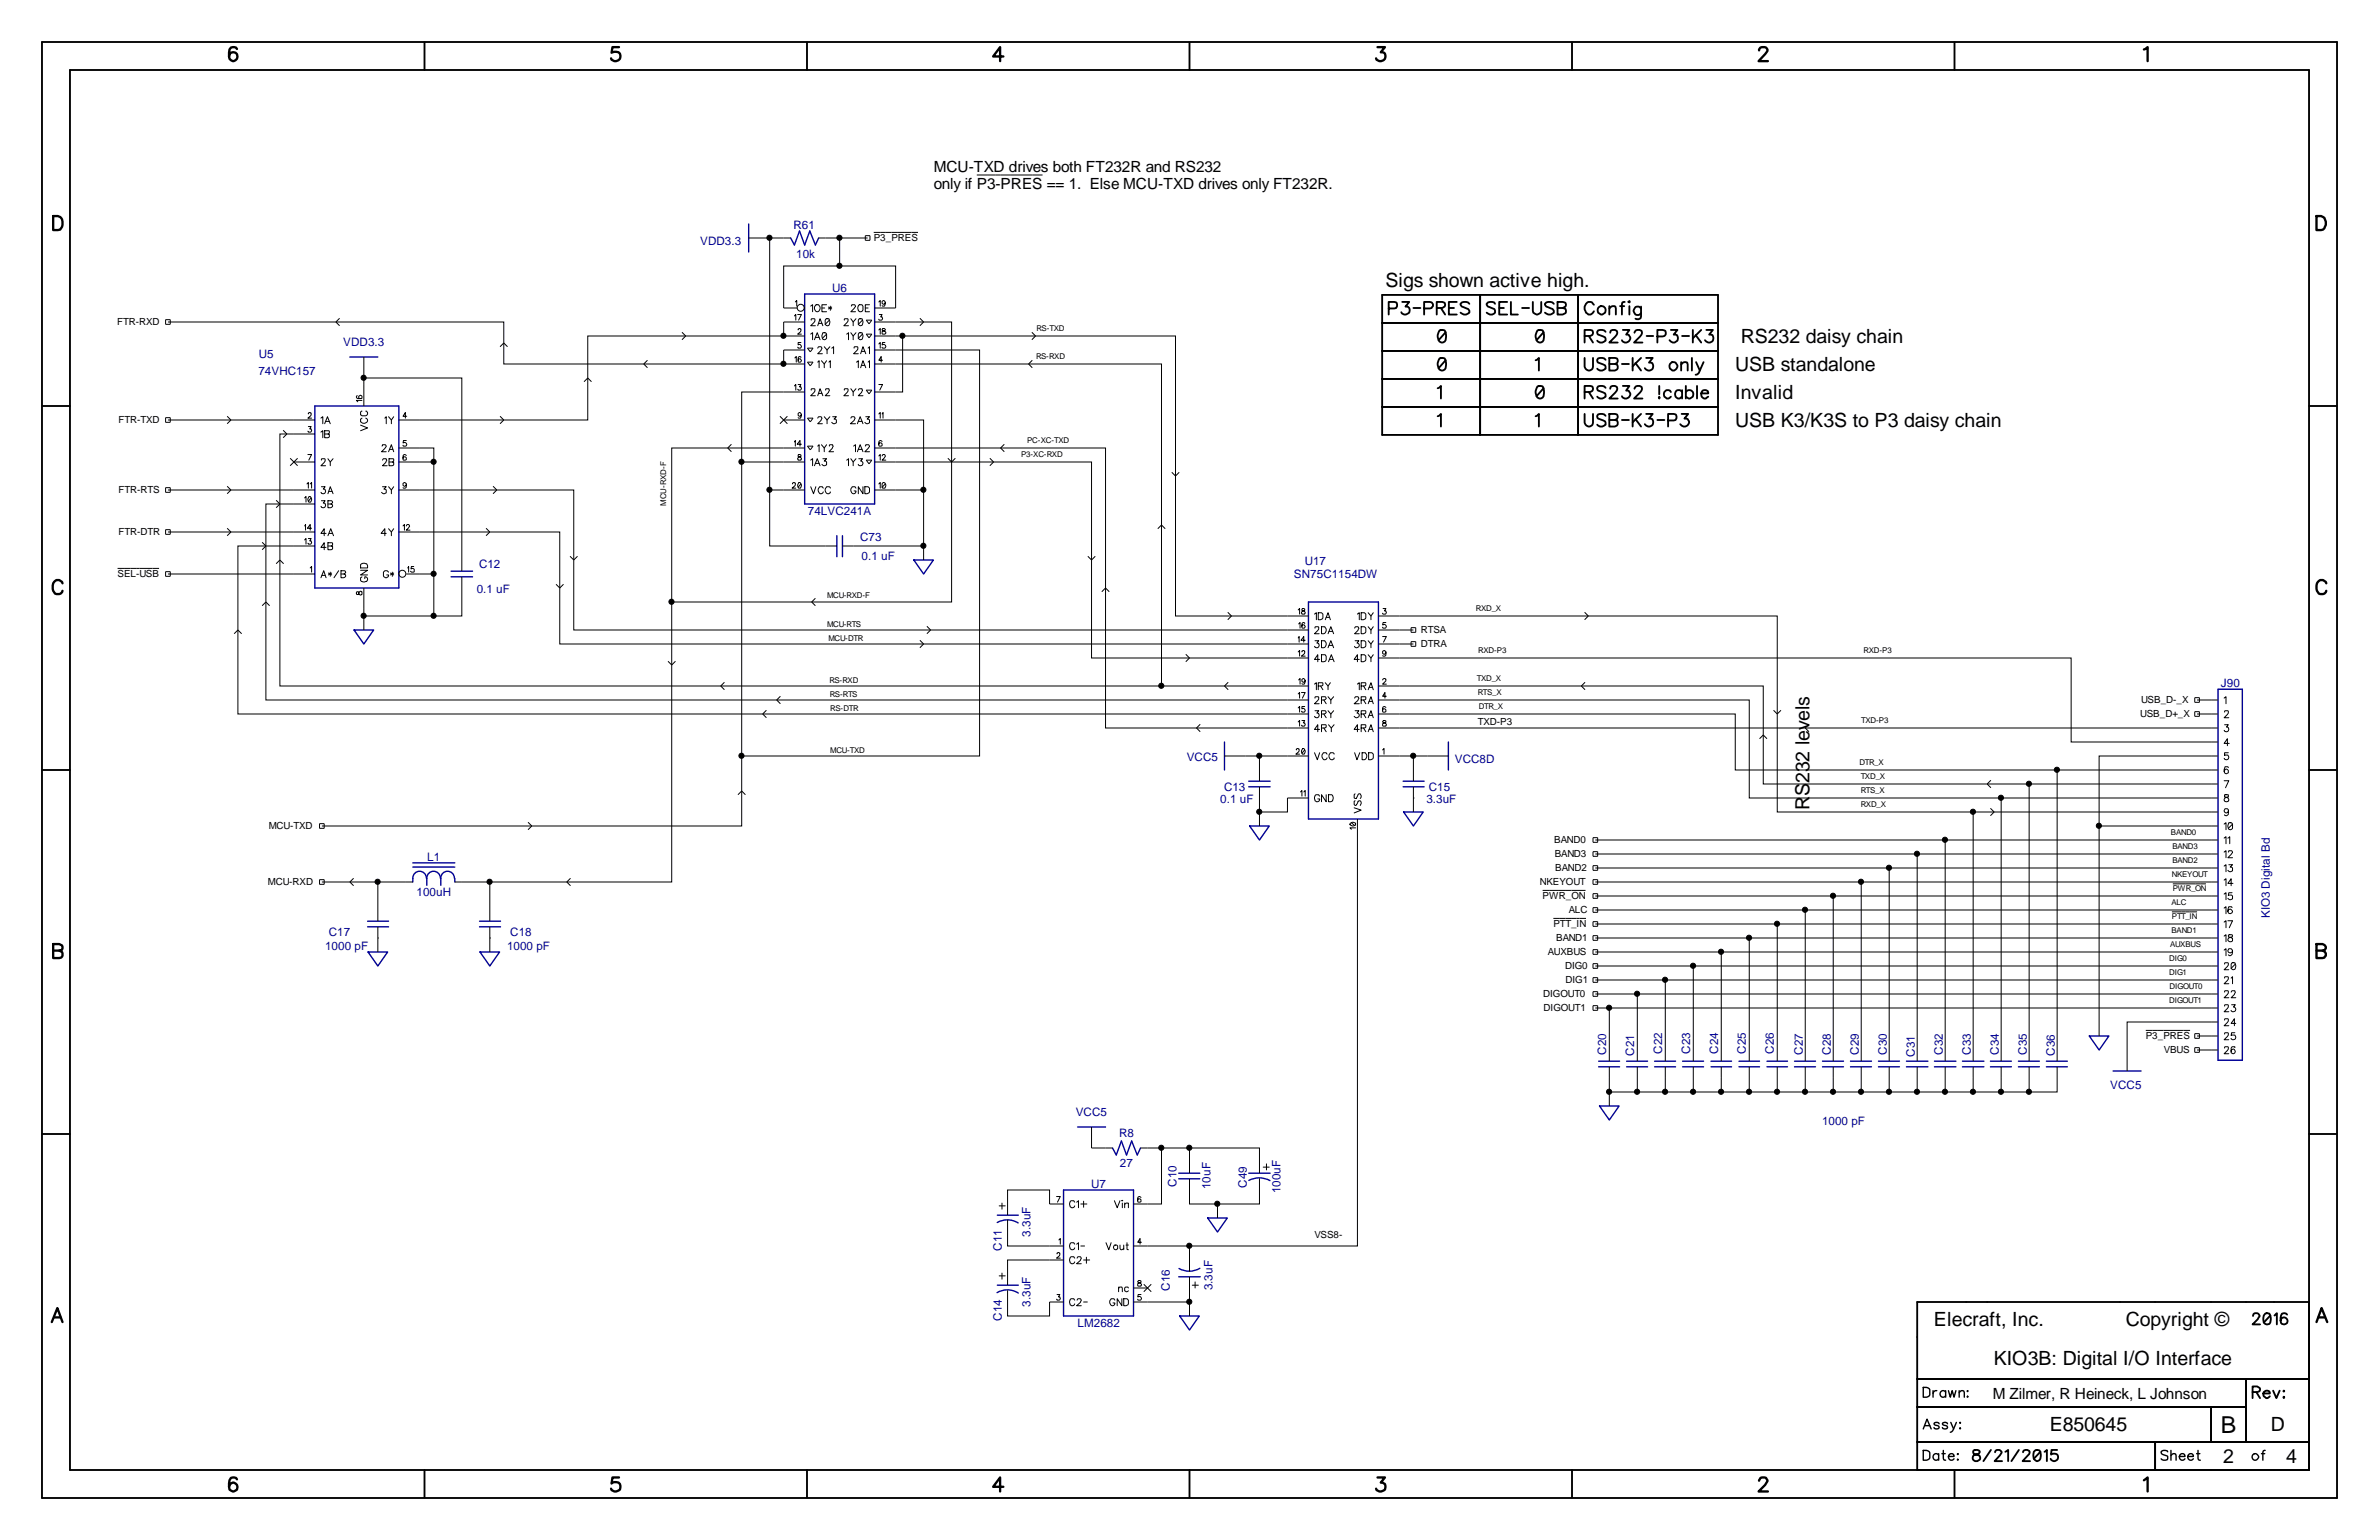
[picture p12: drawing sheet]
<svg xmlns="http://www.w3.org/2000/svg" width="432mm" height="279mm" viewBox="0 0 432 279" stroke-linecap="round" stroke-linejoin="round" font-family="sans-serif">
<defs><g id="words">
<text font-size="4.2" x="403.1" y="259.9">B</text>
<g font-size="3.6">
<text x="251.5" y="52.2">Sigs shown active high.</text>
<text x="316" y="62.3">RS232 daisy chain</text>
<text x="315" y="67.4">USB standalone</text>
<text x="315" y="72.5">Invalid</text>
<text x="315" y="77.6">USB K3/K3S to P3 daisy chain</text>
<text x="328.4" y="147" transform="rotate(-90 328.4 147)">RS232 levels</text>
<text x="351" y="240.6">Elecraft, Inc.</text>
<text x="385.8" y="240.6">Copyright ©</text>
<text x="361.9" y="247.6">KIO3B: Digital I/O Interface</text>
<text x="372" y="259.7">E850645</text>
<text x="412.2" y="259.7">D</text>
<text x="403.5" y="265.3">2</text>
<text x="415" y="265.3">4</text>
</g>
<g font-size="2.8">
<text x="169.5" y="31.2">MCU-TXD drives both FT232R and RS232</text>
<text x="169.5" y="34.4">only if P3-PRES == 1. Else MCU-TXD drives only FT232R.</text>
<text x="361.7" y="253.7">M Zilmer, R Heineck, L Johnson</text>
</g>
<g font-size="2.1" fill="#000096">
<text x="144" y="41.5">R61</text>
<text x="127.1" y="44.4">VDD3.3</text>
<text x="144.5" y="46.7">10k</text>
<text x="151" y="52.9">U6</text>
<text x="47" y="64.9">U5</text>
<text x="62.3" y="62.8">VDD3.3</text>
<text x="46.9" y="68">74VHC157</text>
<text x="146.6" y="93.4">74LVC241A</text>
<text x="156.1" y="98.2">C73</text>
<text x="156.4" y="101.7">0.1 uF</text>
<text x="86.5" y="107.5">0.1 uF</text>
<text x="87" y="103">C12</text>
<text x="234.9" y="104.8">SN75C1154DW</text>
<text x="236.8" y="102.4">U17</text>
<text x="403.1" y="124.7">J90</text>
<text x="215.4" y="138">VCC5</text>
<text x="222.2" y="143.4">C13</text>
<text x="259.3" y="143.4">C15</text>
<text x="264.1" y="138.3">VCC8D</text>
<text x="221.5" y="145.7">0.1 uF</text>
<text x="258.9" y="145.7">3.3uF</text>
<text x="77.6" y="156.1">L1</text>
<text x="75.6" y="162.6">100uH</text>
<text x="412" y="166.6" transform="rotate(-90 412 166.6)">KIO3 Digital Bd</text>
<text x="59" y="172.3">1000 pF</text>
<text x="59.7" y="169.8">C17</text>
<text x="92" y="172.3">1000 pF</text>
<text x="92.6" y="169.8">C18</text>
<text x="291.5" y="191.3" transform="rotate(-90 291.5 191.3)">C20</text>
<text x="296.6" y="191.5" transform="rotate(-90 296.6 191.5)">C21</text>
<text x="301.7" y="191.2" transform="rotate(-90 301.7 191.2)">C22</text>
<text x="306.7" y="191.2" transform="rotate(-90 306.7 191.2)">C23</text>
<text x="311.8" y="191.2" transform="rotate(-90 311.8 191.2)">C24</text>
<text x="316.9" y="191.2" transform="rotate(-90 316.9 191.2)">C25</text>
<text x="322" y="191.2" transform="rotate(-90 322 191.2)">C26</text>
<text x="327.2" y="191.3" transform="rotate(-90 327.2 191.3)">C27</text>
<text x="332.3" y="191.3" transform="rotate(-90 332.3 191.3)">C28</text>
<text x="337.4" y="191.3" transform="rotate(-90 337.4 191.3)">C29</text>
<text x="342.5" y="191.3" transform="rotate(-90 342.5 191.3)">C30</text>
<text x="347.6" y="191.7" transform="rotate(-90 347.6 191.7)">C31</text>
<text x="352.6" y="191.3" transform="rotate(-90 352.6 191.3)">C32</text>
<text x="357.7" y="191.3" transform="rotate(-90 357.7 191.3)">C33</text>
<text x="362.8" y="191.3" transform="rotate(-90 362.8 191.3)">C34</text>
<text x="367.9" y="191.3" transform="rotate(-90 367.9 191.3)">C35</text>
<text x="373" y="191.5" transform="rotate(-90 373 191.5)">C36</text>
<text x="383" y="197.6">VCC5</text>
<text x="195.2" y="202.5">VCC5</text>
<text x="203.1" y="206.3">R8</text>
<text x="330.7" y="204">1000 pF</text>
<text x="198" y="215.5">U7</text>
<text x="203.3" y="211.8">27</text>
<text x="213.5" y="215.3" transform="rotate(-90 213.5 215.3)">C10</text>
<text x="219.7" y="215.7" transform="rotate(-90 219.7 215.7)">10uF</text>
<text x="226.3" y="215.5" transform="rotate(-90 226.3 215.5)">C49</text>
<text x="232.4" y="216.5" transform="rotate(-90 232.4 216.5)">100uF</text>
<text x="181.9" y="226.9" transform="rotate(-90 181.9 226.9)">C11</text>
<text x="187" y="224.4" transform="rotate(-90 187 224.4)">3.3uF</text>
<text x="181.9" y="239.6" transform="rotate(-90 181.9 239.6)">C14</text>
<text x="187" y="237.1" transform="rotate(-90 187 237.1)">3.3uF</text>
<text x="212.3" y="234.2" transform="rotate(-90 212.3 234.2)">C16</text>
<text x="220" y="234.1" transform="rotate(-90 220 234.1)">3.3uF</text>
<text x="195.6" y="240.7">LM2682</text>
</g>
<g font-size="1.8">
<text x="158.6" y="43.8">P3_PRES</text>
<text x="21.3" y="59">FTR-RXD</text>
<text x="21.5" y="76.8">FTR-TXD</text>
<text x="21.5" y="89.5">FTR-RTS</text>
<text x="21.5" y="97.1">FTR-DTR</text>
<text x="21.3" y="104.7">SEL-USB</text>
<text x="257.9" y="114.9">RTSA</text>
<text x="257.9" y="117.4">DTRA</text>
<text x="268.2" y="131.5">TXD-P3</text>
<text x="388.5" y="130.1">USB_D+_X</text>
<text x="388.6" y="127.6">USB_D-_X</text>
<text x="48.8" y="150.5">MCU-TXD</text>
<text x="282.1" y="153">BAND0</text>
<text x="282.2" y="155.5">BAND3</text>
<text x="48.6" y="160.6">MCU-RXD</text>
<text x="279.5" y="160.6">NKEYOUT</text>
<text x="282.3" y="158.1">BAND2</text>
<text x="280" y="163.2">PWR_ON</text>
<text x="284.7" y="165.7">ALC</text>
<text x="280.9" y="173.3">AUXBUS</text>
<text x="281.9" y="168.2">PTT_IN</text>
<text x="282.4" y="170.8">BAND1</text>
<text x="284.1" y="175.9">DIG0</text>
<text x="284.1" y="178.4">DIG1</text>
<text x="280.1" y="180.9">DIGOUT0</text>
<text x="280.2" y="183.5">DIGOUT1</text>
<text x="389.5" y="188.6">P3_PRES</text>
<text x="392.8" y="191.1">VBUS</text>
<text x="238.6" y="224.5">VSS8-</text>
</g>
<g font-size="1.4">
<text x="188" y="65.1">RS-RXD</text>
<text x="188.1" y="60">RS-TXD</text>
<text x="185.3" y="82.9">P3-XC-RXD</text>
<text x="186.4" y="80.3">PC-XC-TXD</text>
<text x="120.9" y="91.8" transform="rotate(-90 120.9 91.8)">MCU-RXD-F</text>
<text x="150.1" y="113.7">MCU-RTS</text>
<text x="150.1" y="108.5">MCU-RXD-F</text>
<text x="267.9" y="110.8">RXD_X</text>
<text x="150.4" y="116.2">MCU-DTR</text>
<text x="268.3" y="118.4">RXD-P3</text>
<text x="338.2" y="118.4">RXD-P3</text>
<text x="150.5" y="123.9">RS-RXD</text>
<text x="268.1" y="123.5">TXD_X</text>
<text x="150.6" y="126.4">RS-RTS</text>
<text x="150.7" y="128.9">RS-DTR</text>
<text x="268.2" y="126.1">RTS_X</text>
<text x="268.4" y="128.6">DTR_X</text>
<text x="337.8" y="131.1">TXD-P3</text>
<text x="150.7" y="136.6">MCU-TXD</text>
<text x="337.5" y="138.8">DTR_X</text>
<text x="337.7" y="141.3">TXD_X</text>
<text x="337.7" y="143.8">RTS_X</text>
<text x="337.7" y="146.4">RXD_X</text>
<text x="394" y="151.5">BAND0</text>
<text x="394.3" y="154">BAND3</text>
<text x="394.2" y="159.1">NKEYOUT</text>
<text x="394.3" y="156.5">BAND2</text>
<text x="394.4" y="161.6">PWR_ON</text>
<text x="394.1" y="164.2">ALC</text>
<text x="394.2" y="166.7">PTT_IN</text>
<text x="393.9" y="171.8">AUXBUS</text>
<text x="394.1" y="169.2">BAND1</text>
<text x="393.7" y="174.3">DIG0</text>
<text x="393.7" y="176.9">DIG1</text>
<text x="393.8" y="179.4">DIGOUT0</text>
<text x="393.7" y="181.9">DIGOUT1</text>
</g>
</g></defs>
<path d="M0 0h431.8v279.4h-431.8z" fill-rule="evenodd" fill="#fff" stroke="#fff" stroke-width=".34"/>
<g fill="none" stroke="#000" stroke-width=".18">
<path d="M177.3 31.8h11.9M30.1 58h.8v.8h-.8zM30.5 58.4h60.9v7.6h50.8M61.6 57.7l-.6 .7 .6 .7M135.9 43.2h7.6M139.7 43.2v45.7M144.2 57.3l.2-.2v1M144.4 54.8l.2-.3v1M144.8 57.1h.7l-.6 1M144.9 59.9v-.2a.33 .33 0 0 1 .4 0 .33 .33 0 0 1 0 .5l-.5 .4h.7M146 58.4h-3.8v2.6M147.2 55.5l.3-.2v1.3"/>
<path d="M147.2 58.1a.35 .35 0 0 1 .5-.3 .35 .35 0 0 1 .2 .5l-.7 .8h.8M148.1 55.3a.62 .62 0 0 1 .8 .6 .62 .62 0 0 1-.8 .6l-.1-.1a.78 .78 0 0 1 .1-1.1zM148.4 59.1l.4-1.3 .6 1.3M148.6 43.2h3.8v5.1h-10.2v7.6h2.5M148.6 58.7h.6M149.2 55.9h.5M149.9 57.8h.6l.1 .5-.1 .5a.36 .36 0 0 1-.6 .2l-.1-.2v-.7zM150 55.3h-.8v1.3h.8M150.4 55.7l.6 .3M150.5 58.1l-.7 .7M150.7 55.5v.8M151 55.7l-.6 .3"/>
<path d="M152.4 48.3h10.2v7.6h-3.9M152.4 43.2h5.1M153.2 58.1a.35 .35 0 0 1 .5-.3 .35 .35 0 0 1 .2 .5l-.7 .8h.8M154.4 57.8l.5 .6v.7M154.5 55.5l.1-.2h.5l.2 .3-.9 1h.9M155.4 57.8l-.5 .6M156 57.8h.5l.1 .5a.6 .6 0 0 1-.5 .8l-.3-.3v-.7zM156 55.3h.5a.89 .89 0 0 1-.2 1.3h-.3a.81 .81 0 0 1 0-1.3zM156.5 58.1l-.7 .7M157.1 42.8h.8v.8h-.8zM157.1 55.9h.5M157.2 58.1h1l-.5 .7z"/>
<path d="M157.8 55.3h-.7v1.3h.7M158.6 42.2h8M158.7 58.4h14v50.8h-50.8M159.5 59.9l.3-.3v1M159.5 54.8l.3-.3v1M159.6 57.1h.5l-.2 .4h.2a.37 .37 0 0 1 0 .6 .37 .37 0 0 1-.6-.2M160.2 59.7v.2l.6 .4-.2 .3h-.4l-.1-.4 .4-.2 .2-.2-.2-.2zM160.7 54.9l-.1 .1a.31 .31 0 0 1-.5 .1 .31 .31 0 0 1 .1-.5l.2-.1a.52 .52 0 0 1 .3 .6 .52 .52 0 0 1-.4 .4h-.2M167 57.7l.6 .7-.6 .7M30.1 75.8h.8v.8h-.8zM30.5 76.2h26.6M41.2 75.5l.7 .7-.7 .7"/>
<path d="M51.4 78.1l.7 .6-.7 .7M56 75.1v-.2a.33 .33 0 0 1 .4 .1 .33 .33 0 0 1 0 .4l-.5 .5h.7M56 77.4h.5l-.3 .4h.3a.37 .37 0 0 1-.1 .6 .37 .37 0 0 1-.5-.2M57.1 78.7h-6.3v45.8h160M58.3 75.9l.3-.3v1.3M58.3 78.4l.3-.3v1.3M58.9 76.9l.5-1.3 .5 1.3M58.9 78.1l.9 .1v.4l-.3 .1 .3 .1-.1 .5-.8 .1zM58.9 78.7h.6M59.1 76.5h.7M64.9 71.8l-.2 .3a.82 .82 0 0 0 1 .1 .32 .32 0 0 0-.2-.4 .32 .32 0 0 0-.4 .2v.2l.3 .1M65.4 77.1l1.3 .5-1.3 .5"/>
<path d="M65.7 75.9a.5 .5 0 0 0-.2 .5 .5 .5 0 0 0 .4 .4h.3a.48 .48 0 0 0 .5-.4 .48 .48 0 0 0-.3-.5M65.7 74.6a.44 .44 0 0 0-.3 .5 .44 .44 0 0 0 .5 .3h.3a.43 .43 0 0 0 .5-.3 .43 .43 0 0 0-.3-.5M65.7 72.6h-1l.2 .3M66 68.6h17.8v35M66 64.8v8.9M69.8 75.9l.3-.3v1.3M70.5 75.6l.5 .6v.7M71.5 75.6l-.5 .6M73.7 79.9h-.5v.4a.39 .39 0 0 1 .5 .1 .39 .39 0 0 1 0 .5h-.5v-.1M73.8 75.5h-.6l.4-.7v1.1M90.8 62.9l.6-.7 .7 .7M90.8 75.5l.6 .7-.6 .7"/>
<path d="M106 69.3l.7-.7 .7 .7M117.5 65.4l-.7 .6 .7 .7M123.8 60.3l.7 .7-.7 .6M141.6 75.5l1.3 1.4M142.2 61h-35.5v15.2h-34.3M142.2 76.2h3.8M142.2 61h3.8M142.2 66h3.8M142.9 75.5l-1.3 1.4M144.2 70l.2-.2v1M144.3 64.9l.2-.2v1M144.9 69.8h.5l-.3 .4h.3a.37 .37 0 0 1-.1 .6 .37 .37 0 0 1-.5-.2"/>
<path d="M145.4 62.1h-.5v.5a.36 .36 0 0 1 .5 0 .36 .36 0 0 1-.1 .5 .36 .36 0 0 1-.5-.1M145.4 64.9l-.3-.2a.82 .82 0 0 0-.2 1 .32 .32 0 0 0 .5-.2 .32 .32 0 0 0-.2-.4h-.3v.3M145.5 75.2l-.1 .2a.31 .31 0 0 1-.5 0 .31 .31 0 0 1 0-.5l.2-.1a.52 .52 0 0 1 .4 .6 .52 .52 0 0 1-.5 .5l-.1-.1M146 71.1h-11.4v12.7M146 63.5h-3.8v2.5M146.6 63.2h1l-.5 .6zM146.6 75.9h1l-.5 .6zM146.6 65.7h1l-.5 .7zM147.2 60.6l.3-.2v1.2M147.2 70.8a.35 .35 0 0 1 .5-.3 .35 .35 0 0 1 .2 .5l-.7 .8h.8M147.8 61.6l.5-1.2 .5 1.2M148 61.2h.7"/>
<path d="M148.4 63.2l.2-.3h.4l.2 .3-.2 .4-.6 .6h.9M148.4 75.9l.2-.3h.4l.2 .3-.2 .4-.6 .6h.9M148.4 71.8l.4-1.3 .6 1.3M148.4 65.7l.3-.3v1.3M148.6 71.4h.6M149.1 65.4l.5 .6v.7M149.4 60.4h.5l.1 .2v.8l-.4 .2a.85 .85 0 0 1-.2-1.2zM149.6 62.9l.5 .6v.7M149.6 75.6l.5 .6v.7M149.9 70.8v-.3h.6v.4l-.7 .9h.8M150 60.6l-.7 .8M150 65.4l-.4 .6"/>
<path d="M150.5 65.7l.2-.3v1.3M150.6 62.9l-.5 .6M150.6 75.6l-.5 .6M151 63.2l.3-.3v1.3M151.1 75.6h.7l-.4 .4a.46 .46 0 0 1 .5 .4 .46 .46 0 0 1-.4 .5 .46 .46 0 0 1-.5-.3M153.2 70.8a.35 .35 0 0 1 .5-.3 .35 .35 0 0 1 .2 .5l-.7 .8h.8M153.7 60.6l.3-.2v1.2M154.4 70.5l.5 .6v.7M154.4 75.9l.2-.3h.4l.2 .3-.2 .4-.7 .6h1M154.4 60.4l.5 .6v.6M155 63.2a.35 .35 0 0 1 .4-.3 .35 .35 0 0 1 .3 .4l-.8 .9h.9M155.4 70.5l-.5 .6"/>
<path d="M155.4 60.4l-.5 .6M155.4 65.7l.4-.3v1.3M155.6 76.9l.5-1.3 .5 1.3M155.8 70.8l.2-.3h.5v.4l-.1 .3-.6 .6h.8M155.8 76.5h.7M156 60.4h.5l.1 .5a.6 .6 0 0 1-.5 .7l-.3-.2v-.8zM156.2 66.7l.4-1.3 .5 1.3M156.2 64.2l.4-1.3 .5 1.3M156.4 66.3h.6M156.4 63.8h.6M156.5 60.6l-.7 .8M157.1 75.6h.7l-.4 .4a.46 .46 0 0 1 .5 .4 .46 .46 0 0 1-.4 .5 .46 .46 0 0 1-.5-.3"/>
<path d="M157.2 70.8h1l-.5 .7zM157.2 60.6h1l-.5 .7zM157.6 65.7l.2-.3v1.3M157.6 63.2l.2-.3v1.3M158.7 76.2h8.9v12.7M158.7 63.5h19.1v73.7h-43.2v-53.4h11.4M158.7 66h52.1v58.5h26.7M158.7 61h54.7v50.8h24.1M159.5 69.8h.7l-.5 1M159.5 75.1l.3-.3v1.1M159.5 62.4l.3-.3v1.1M160.1 75.1l.2-.3v1.1"/>
<path d="M160.2 65.4h-.7l.4-.7v1M160.6 62.1h-.4l-.1 .5a.39 .39 0 0 1 .6-.1 .39 .39 0 0 1 0 .6 .39 .39 0 0 1-.6 0v-.1M163.8 61v10.1h-5.1M187.3 60.3l.7 .7-.7 .6M187.4 65.4l-.7 .6 .7 .7M30.1 96.1h.8v.8h-.8zM30.1 88.5h.8v.8h-.8zM30.5 96.5h26.6M30.5 88.9h26.6M41.2 95.8l.7 .7-.7 .7M41.2 88.2l.7 .7-.7 .7M47.6 98.4l.7 .7-.7 .6"/>
<path d="M50.1 90.8l.7 .6-.7 .7M52.7 83.1l1.3 1.4M53.3 83.8h3.8M54 83.1l-1.3 1.4M55.3 90.3l.2-.2v1M55.3 98l.2-.3v1M55.3 95.4l.2-.2v1M55.7 87.8l.3-.3v1.1M55.9 82.5h.7l-.6 1M56 97.7h.5l-.3 .4h.3a.37 .37 0 0 1-.1 .6 .37 .37 0 0 1-.5-.1M56.1 90.1a.55 .55 0 0 1 .5 .4 .55 .55 0 0 1-.3 .6h-.3l-.1-.4zM56.3 87.8l.3-.3v1.1"/>
<path d="M56.5 90.3l-.5 .6M56.6 95.8h-.8l.5-.6v1M57.1 99.1h-13.9v30.4h194.3M57.1 91.4h-8.8v35.6h189.2M58.3 83.5a.35 .35 0 0 1 .5-.3 .35 .35 0 0 1 .2 .5l-.7 .8h.8M58.3 90.8h.7l-.3 .5 .3 .1a.48 .48 0 0 1 0 .6 .48 .48 0 0 1-.7 0v-.1M58.3 88.3h.7l-.3 .4 .3 .1a.48 .48 0 0 1 0 .7 .48 .48 0 0 1-.7 0v-.2M59.2 99.3h-.9l.5-.8v1.2M59.2 96.8h-.9l.5-.9v1.3M59.5 83.2l.4 .6v.7M59.5 90.8h.7l.2 .3-.4 .3 .3 .1 .1 .4-.4 .2h-.5zM59.5 89.6l.4-1.3 .6 1.3"/>
<path d="M59.5 98.5l.9 .1v.3l-.3 .2h.3l-.1 .6h-.8zM59.5 97.2l.5-1.3 .5 1.3M59.5 99.1h.6M59.5 91.4h.5M59.7 89.2h.6M59.8 96.8h.6M60.5 83.2l-.6 .6M69.3 80.9l.1-.2h.5l.2 .3-.8 1h.8M69.4 83.5l.2-.3h.5l.1 .4-.2 .3-.6 .6h.9M69.4 88.3h.7l-.4 .4a.46 .46 0 0 1 .5 .4 .46 .46 0 0 1-.4 .5 .46 .46 0 0 1-.5-.3M70.1 96.8h-.9l.6-.9v1.3M70.5 82l.5-1.3 .5 1.3"/>
<path d="M70.5 88.3l.5 .6v.7M70.5 95.9l.5 .6v.7M70.6 83.2l.9 .1v.4l-.3 .1 .3 .1-.1 .5-.8 .1zM70.6 83.8h.6M70.7 81.5h.6M71.5 88.3l-.5 .6M71.5 95.9l-.5 .6M72.4 83.8h6.3v20.3M72.4 81.3h6.3v2.5M72.4 96.5h29.2v20.3h135.9M72.4 88.9h31.7v25.4h133.4M73.2 95.4l.2-.2v1"/>
<path d="M73.7 82.6l-.3-.1a.82 .82 0 0 0-.2 1l.5-.1v-.3l-.1-.2h-.4v.2M73.7 87.9v.2l-.2 .1a.34 .34 0 0 1-.4-.5 .34 .34 0 0 1 .6 0v.7l-.1 .2-.4-.1M73.7 95.4l.2-.2h.3l.1 .2-.6 .8h.7M88.2 95.8l.7 .7-.7 .7M89.5 88.2l.7 .7-.7 .7M132.8 80.6l-.7 .7 .7 .7M143.8 87.8v-.2a.33 .33 0 0 1 .5 .1 .33 .33 0 0 1 0 .4l-.5 .5h.6M144.2 80.2l.2-.3v1M144.9 82.5v.4h.3a.31 .31 0 0 1 .2 .5 .31 .31 0 0 1-.5 0 .31 .31 0 0 1 .1-.5h.3l.1-.4zM145 87.5a.55 .55 0 0 1 .5 .5 .55 .55 0 0 1-.3 .6h-.3l-.1-.5zM145.4 87.8l-.5 .6M145.5 80.6h-.8l.5-.7v1"/>
<path d="M146 81.3h-24.1v78.7h-39.4M146 88.9h-6.3v10.2h12.2M146.6 80.9h1l-.5 .7zM147.2 83.5l.3-.3v1.3M147.2 88.3l.5 1.3 .4-1.3M147.8 84.5l.5-1.3 .5 1.3M148 84.1h.7M148.4 80.9l.3-.2v1.3M149.1 80.7l.5 .6v.7M149.4 83.2h.6l-.4 .5a.46 .46 0 0 1 .5 .4 .46 .46 0 0 1-.4 .5 .46 .46 0 0 1-.5-.4M149.4 88.6a.49 .49 0 0 0-.5-.3 .49 .49 0 0 0-.4 .4v.4a.47 .47 0 0 0 .4 .5 .47 .47 0 0 0 .5-.4M150 80.7l-.4 .6"/>
<path d="M150.5 80.9l.1-.2h.5l.1 .3-.7 1h.8M150.7 88.6a.5 .5 0 0 0-.5-.3 .5 .5 0 0 0-.4 .4v.4a.48 .48 0 0 0 .4 .5 .48 .48 0 0 0 .5-.4M153.7 83.5l.3-.3v1.3M154.4 83.2l.5 .6v.7M154.9 80.9l.4-.2v1.3M155.4 88.6a.5 .5 0 0 0-.6-.3 .5 .5 0 0 0-.4 .4v.4a.47 .47 0 0 0 .5 .5 .47 .47 0 0 0 .5-.5h-.4M155.4 83.2l-.5 .6M155.6 82l.5-1.3 .5 1.3M155.8 81.5h.7M155.9 83.2h.6l-.3 .5 .3 .1 .1 .3a.48 .48 0 0 1-.3 .4 .48 .48 0 0 1-.5-.2v-.1M156.6 88.3v1.3l-.8-1.3v1.3M157 88.3h.4a.67 .67 0 0 1 .5 .6 .67 .67 0 0 1-.5 .7h-.4z"/>
<path d="M157.1 80.9v-.2h.5l.2 .3-.8 1h.8M157.2 83.5h1l-.5 .7zM158.7 88.9h8.9v10.2h-14.7M158.7 83.8h39.4v35.6h39.4M158.7 81.3h42v50.8h36.8M159.5 87.8l.3-.3v1.1M159.5 82.7l.3-.2v1M160.1 80.1l-.3-.2a.82 .82 0 0 0-.2 1h.5v-.4l-.2-.2h-.3l-.1 .3M160.1 82.7l.2-.2h.2l.2 .2-.6 .8h.7M160.2 87.6a.48 .48 0 0 1 .6 .5 .48 .48 0 0 1-.6 .5zM160.7 87.8l-.6 .6M167.6 99.1h.1"/>
<path d="M167.6 99.1v2.5M172 83.1l.7 .7 .7-.7M179.7 83.1l.6 .7-.6 .7M182.3 80.6l-.7 .7 .7 .7M210.1 95.9l.7-.7 .7 .7M212.7 85.7l.7 .7 .6-.7M21.3 103.1h7.6M30.1 103.7h.8v.9h-.8zM30.5 104.1h26.6M42.5 115l.7-.7 .7 .7M47.6 109.9l.7-.7 .6 .7M50.1 102.3l.7-.7 .7 .7"/>
<path d="M56.3 103l.3-.2v1M58.3 104.8l.5-1.3 .4 1.3M58.4 104.4h.6M59.6 104l.6 .3M59.9 103.8v.8M60.2 104l-.6 .3M61.5 103.5l-.9 1.3M61.9 103.5h.7l.1 .3-.3 .3 .3 .1v.4l-.3 .2h-.5zM61.9 104.1h.5M64.8 107.4v.5h.2l.1-.4a.31 .31 0 0 1 .5-.1 .31 .31 0 0 1 0 .5 .31 .31 0 0 1-.5-.2l-.1-.3zM65.4 103.5h1.3l-1.3 .8h1.3M65.4 102.4a.72 .72 0 0 1 .9-.2 .72 .72 0 0 1 .4 .8h-1.3z"/>
<path d="M65.7 104.6a.49 .49 0 0 0-.3 .6 .49 .49 0 0 0 .5 .4h.3a.47 .47 0 0 0 .5-.5 .47 .47 0 0 0-.5-.5v.4M66 111.8h.1M66 111.8v2.5M70.5 103.8a.49 .49 0 0 0-.5-.3 .49 .49 0 0 0-.4 .5v.3a.47 .47 0 0 0 .5 .5 .47 .47 0 0 0 .4-.5h-.3M70.9 104l.6 .3M71.2 103.8v.8M71.5 104l-.6 .3M73.7 104.1h5v7.7h-12.7v-5.1M74 103l.2-.2v1M75.1 102.8h-.4l-.1 .4a.36 .36 0 0 1 .5 .1 .36 .36 0 0 1-.1 .5 .36 .36 0 0 1-.5-.2M83.8 104.6v7.2h-5.1M100.9 106l.7 .7 .7-.7"/>
<path d="M103.5 100.9l.6 .7 .7-.7M121.2 120l.7 .7 .7-.7M148 108.5l-.7 .7 .7 .7M167 116.2l.6 .6-.6 .7M168.2 113.6l.7 .7-.7 .7M197.4 100.9l.7 .7 .7-.7M200 107.4l.7-.7 .6 .7M215.2 118.7l.7 .7-.7 .7M222.8 111.1l.7 .7-.7 .6M235.6 115.7l.2-.2v1M235.6 110.7l.3-.3v1M235.6 118.3l.3-.3v1"/>
<path d="M235.7 113.2l.3-.3v1.1M236.3 110.5v.2l.3 .1a.31 .31 0 0 1 .2 .5 .31 .31 0 0 1-.5 0 .31 .31 0 0 1 .2-.5l.3-.1v-.2zM236.3 118.3v-.2a.33 .33 0 0 1 .5 .1 .33 .33 0 0 1-.1 .4l-.5 .4h.7M236.8 113.1l-.2-.2a.82 .82 0 0 0-.2 1.1 .32 .32 0 0 0 .5-.2 .32 .32 0 0 0-.3-.4h-.2l-.1 .2M236.9 116.2h-.8l.5-.7v1M238.6 111.4l.3-.2v1.2M238.7 116.2h.7l-.4 .5 .4 .1a.48 .48 0 0 1-.1 .6 .48 .48 0 0 1-.6 0l-.1-.1M238.7 114a.35 .35 0 0 1 .4-.3 .35 .35 0 0 1 .3 .4l-.8 .9h.8M239.3 111.2h.4a.67 .67 0 0 1 .4 .6 .67 .67 0 0 1-.4 .6h-.4zM239.5 119.6h-.9l.6-.8v1.3M239.9 116.2h.4a.67 .67 0 0 1 .4 .7 .67 .67 0 0 1-.4 .6h-.4zM239.9 113.7h.4a.67 .67 0 0 1 .4 .6 .67 .67 0 0 1-.4 .7h-.4z"/>
<path d="M239.9 118.8h.6a.82 .82 0 0 1-.2 1.3h-.4zM240.5 112.4l.5-1.2 .5 1.2M240.7 112h.6M241 117.5l.6-1.3 .5 1.3M241 115l.6-1.3 .5 1.3M241.2 117.1h.7M241.2 114.6h.7M241.3 119.6h.6M245.9 114l.1-.3h.5l.1 .3-.1 .4-.6 .6h.8M246 116.2h.6l-.3 .5h.2a.46 .46 0 0 1 .1 .7 .46 .46 0 0 1-.7-.1M246.4 111.4l.3-.2v1.2M246.7 119.6h-.9l.6-.8v1.3"/>
<path d="M247.1 111.2h.4a.67 .67 0 0 1 .4 .6 .67 .67 0 0 1-.4 .6h-.4zM247.1 113.7h.4a.67 .67 0 0 1 .4 .6 .67 .67 0 0 1-.4 .7h-.4zM247.1 116.2h.4a.67 .67 0 0 1 .4 .7 .67 .67 0 0 1-.4 .6h-.4zM247.1 118.8h.4a.67 .67 0 0 1 .4 .6 .67 .67 0 0 1-.4 .7h-.4zM248.3 111.2l.5 .6v.6M248.3 113.7l.5 .6v.7M248.3 116.2l.5 .6v.7M248.3 118.8l.5 .6v.7M249.3 111.2l-.5 .6M249.3 113.7l-.5 .6M249.3 116.2l-.5 .6M249.3 118.8l-.5 .6"/>
<path d="M250.2 119.4h125.7v15.2h26.7M250.2 111.8h72.4v35.5h80M250.2 116.8h6.3M250.2 114.3h6.3M251 115.5h.6l-.5 1M251 110.4h.5l-.2 .4h.2a.37 .37 0 0 1 0 .6 .37 .37 0 0 1-.5-.1M251.5 112.9h-.5v.5a.39 .39 0 0 1 .5 0 .39 .39 0 0 1 0 .6h-.5v-.2M251.5 118.4v.1a.34 .34 0 0 1-.6 0 .34 .34 0 0 1 .4-.5l.2 .2v.7l-.1 .1h-.4M256.1 116.4h.9v.9h-.9zM256.1 113.9h.9v.8h-.9zM287.6 111.1l.7 .7-.7 .6M131.5 123.8l-.7 .7 .7 .6"/>
<path d="M134.6 137.2v12.7h-76.2M139.1 128.9l-.7 .6 .7 .7M141.6 126.3l-.6 .7 .6 .7M217.8 131.4l-.6 .7 .6 .7M222.2 137.2h15.3M222.9 123.8l-.7 .7 .7 .6M228.6 137.2v4.5M235.3 136.1v-.2a.33 .33 0 0 1 .5 0 .33 .33 0 0 1-.1 .5l-.5 .4h.7M235.6 128.4l.3-.2v1M235.6 125.9l.3-.3v1.1M235.6 131l.3-.3v1M235.7 123.4l.3-.3v1"/>
<path d="M236.2 125.6h.7l-.5 1.1M236.3 130.7h.5l-.2 .4h.2a.37 .37 0 0 1 0 .6 .37 .37 0 0 1-.6-.1M236.5 135.8a.55 .55 0 0 1 .4 .5 .55 .55 0 0 1-.3 .5h-.2l-.2-.4zM236.8 128.2h-.5v.4a.36 .36 0 0 1 .5 .1 .36 .36 0 0 1-.1 .5 .36 .36 0 0 1-.5-.2M236.8 136.1l-.5 .6M236.9 123.4l-.1 .2a.31 .31 0 0 1-.5 .1 .31 .31 0 0 1 .1-.5l.2-.1a.52 .52 0 0 1 .3 .5 .52 .52 0 0 1-.4 .5l-.2-.1M238.6 124.1l.3-.2v1.2M238.6 136.6l.5 1.2 .4-1.2M238.7 128.9h.7l-.4 .5 .4 .1a.48 .48 0 0 1-.1 .6 .48 .48 0 0 1-.6 0l-.1-.1M238.7 126.7a.35 .35 0 0 1 .4-.3 .35 .35 0 0 1 .3 .4l-.8 .9h.8M239.3 124.5l.7-.1 .1-.4-.8-.1v1.2M239.5 132.3h-.9l.6-.8v1.3"/>
<path d="M239.7 124.5l.4 .6M239.9 129.5h.6l.2-.2-.1-.3-.7-.1v1.3M239.9 127l.6-.1 .2-.2-.1-.2-.7-.1v1.3M239.9 132.1l.7-.1 .1-.4-.8-.1v1.3M240.3 129.5l.4 .7M240.3 127l.4 .7M240.3 132.1l.4 .7M240.5 123.9l.5 .6v.6M240.9 136.8a.49 .49 0 0 0-.6-.2 .49 .49 0 0 0-.4 .4v.3a.47 .47 0 0 0 .4 .5 .47 .47 0 0 0 .6-.3M241 128.9l.6 .6v.7M241 126.4l.6 .6v.7M241.1 120.1l.5-1.3 .5 1.3"/>
<path d="M241.1 131.5l.5 .6v.7M241.5 123.9l-.5 .6M242.1 128.9l-.5 .6M242.1 126.4l-.5 .6M242.1 136.8a.5 .5 0 0 0-.5-.2 .5 .5 0 0 0-.4 .4v.3a.48 .48 0 0 0 .4 .5 .48 .48 0 0 0 .5-.3M242.1 131.5l-.5 .6M245.9 136.6l.4 1.2 .5-1.2M245.9 126.7l.1-.3h.5l.1 .3-.1 .4-.7 .6h.9M246 128.9h.6l-.3 .5h.2a.48 .48 0 0 1 0 .7 .48 .48 0 0 1-.7-.1M246.4 124.1l.3-.2v1.2M246.7 132.3h-.9l.6-.8v1.3M247.1 124.5l.7-.1 .1-.4-.8-.1v1.2"/>
<path d="M247.1 127l.7-.1 .1-.4-.8-.1v1.3M247.1 129.5h.7l.1-.5-.8-.1v1.3M247.1 132.1l.7-.1 .1-.4-.8-.1v1.3M247.2 136.6h.4a.67 .67 0 0 1 .5 .6 .67 .67 0 0 1-.5 .6h-.4zM247.5 124.5l.4 .6M247.5 127l.4 .7M247.5 129.5l.4 .7M247.5 132.1l.4 .7M248.3 125.1l.5-1.2 .5 1.2M248.3 127.7l.5-1.3 .5 1.3M248.3 130.2l.5-1.3 .5 1.3M248.3 132.8l.5-1.3 .5 1.3"/>
<path d="M248.4 136.6h.4a.67 .67 0 0 1 .5 .6 .67 .67 0 0 1-.5 .6h-.4zM248.5 124.7h.6M248.5 127.3h.6M248.5 129.8h.6M248.5 132.3h.6M250.2 129.5h64.8v10.2h87.6M250.2 127h67.3v17.8h85.1M250.2 124.5h69.8v17.7h82.6M250.2 137.2h6.3v4.5M250.2 132.1h152.4M251 136.1l.2-.3v1M251 123.4l.2-.3 .3 .1v.3l-.5 .6h.6"/>
<path d="M251 130.8v.3l.6 .3a.33 .33 0 0 1-.4 .3 .33 .33 0 0 1-.2-.5l.5-.1v-.3l-.1-.1zM251.5 128.4l-.3-.2a.82 .82 0 0 0-.2 1l.5-.1v-.3l-.1-.2h-.4v.3M251.6 126.3h-.6l.4-.7v1.1M256.5 137.2h6.4M287.7 123.8l-.7 .7 .7 .6M319.4 134l.6-.7 .7 .7M321.9 128.9l.7 .6 .7-.6M328.3 131.4l-.6 .7 .6 .7M373.4 139.7v52.8M398.4 129.1h.8v.9h-.8zM398.4 126.6h.8v.8h-.8zM398.8 129.5h3.8"/>
<path d="M398.8 127h3.8M402.6 137.2h-21.6v12.7h21.6M403.7 126.7l.3-.3v1.3M403.8 129.2a.35 .35 0 0 1 .4-.3 .35 .35 0 0 1 .3 .5l-.8 .8h.8M403.8 131.5h.7l-.4 .4 .4 .1a.48 .48 0 0 1-.1 .6 .48 .48 0 0 1-.6 .1l-.1-.2M404.5 136.6h-.7v.4a.48 .48 0 0 1 .7 .2 .48 .48 0 0 1-.3 .6h-.4l-.1-.2M404.5 139.3l-.1-.2h-.5l-.1 .3a.72 .72 0 0 0 .2 1 .4 .4 0 0 0 .4-.5 .4 .4 0 0 0-.5-.3l-.2 .4M404.6 134.9h-.9l.6-.9v1.3M58 159.6h.8v.8h-.8zM58 149.4h.8v.9h-.8zM64.2 159.3l-.7 .7 .7 .7M95.8 149.2l.7 .7-.7 .6"/>
<path d="M103.5 159.3l-.6 .7 .6 .7M133.9 144.2l.7-.7 .7 .7M228.6 142.7v4.6h5.1v-2.5h3.8M228.6 147.3h.1M228.6 147.3v2.6M236.1 143.7l.2-.3v1M236.6 143.7l.3-.3v1M239.5 144.4a.49 .49 0 0 0-.5-.2 .49 .49 0 0 0-.4 .4v.3a.47 .47 0 0 0 .5 .6 .47 .47 0 0 0 .4-.6h-.3M240.7 144.2v1.3l-.8-1.3v1.3M241.1 144.2h.5a.67 .67 0 0 1 .4 .6 .67 .67 0 0 1-.4 .7h-.5zM245.1 149.4a.51 .51 0 0 1 .6-.2 .51 .51 0 0 1 .3 .5l-.6 .2-.4-.3zM245.3 149.3l.6 .5"/>
<path d="M245.8 146.6l1.3 .4-1.3 .5M246 145.3l-.2 .1v.6l.2 .1 .2-.1 .3-.6 .4-.1a.56 .56 0 0 1 0 .8M246 144l-.2 .2v.6l.2 .1h.2l.4-.9a.47 .47 0 0 1 .5 .4 .47 .47 0 0 1-.2 .5M246 150.2h-1l.3 .3M246.4 148.6v77.5h-40.7M256.5 144.8h.1M256.5 142.7v4.6M289.1 152h.9v.8h-.9zM289.1 154.5h.9v.9h-.9zM289.1 157.1h.9v.8h-.9zM289.1 159.6h.9v.8h-.9zM289.6 152.4h63.5"/>
<path d="M289.6 157.5h53.3M289.6 154.9h58.4M358.1 147.3v45.2M361.3 146.6l.6 .7-.6 .7M361.4 141.6l-.7 .6 .7 .7M363.2 144.8v47.7M368.3 142.2v50.3M381 149.9v38.1M402.6 152.4h-49.5v40.1M402.6 157.5h-59.7v35M402.6 154.9h-54.6v37.6M403.7 141.6h.8l-.6 1.3"/>
<path d="M403.7 149.5l.3-.2v1.2M403.7 152.1l.3-.3v1.3M403.7 154.6l.3-.3v1.3M403.7 157.1l.3-.2v1.3M403.7 159.7l.3-.3v1.3M403.8 144.2v.4a.54 .54 0 0 1 .6 .2 .54 .54 0 0 1 .1 .6 .52 .52 0 0 1-.8-.2l.2-.4 .6-.2v-.4zM404.4 152.1l.3-.3v1.3M404.5 147.2a.39 .39 0 0 1-.6 .2 .39 .39 0 0 1-.2-.5 .39 .39 0 0 1 .6-.2l.2 .2v.8l-.4 .3-.3-.2M404.5 154.6v-.3h.5l.2 .4-.8 .9h.8M404.5 149.3h.5l.2 .2v.8l-.4 .2a.85 .85 0 0 1-.3-1.2zM404.5 156.9h.7l-.4 .4a.46 .46 0 0 1 .5 .4 .46 .46 0 0 1-.4 .5 .46 .46 0 0 1-.5-.3M405.2 149.5l-.7 .8"/>
<path d="M58.4 160h10.2M68.6 170.2h.1M68.6 168.1v4.6M74.9 160h-6.3v7.1M88.9 170.2h.1M88.9 160v7.1M88.9 168.1v4.6M280 161.5h7.8M281.9 166.6h6M289.1 164.7h.9v.8h-.9zM289.1 162.1h.9v.9h-.9zM289.1 167.2h.9v.9h-.9z"/>
<path d="M289.1 169.8h.9v.8h-.9zM289.1 172.3h.9v.8h-.9zM289.1 174.8h.9v.9h-.9zM289.1 177.4h.9v.8h-.9zM289.1 179.9h.9v.9h-.9zM289.6 165.1h38.1M289.6 172.7h22.8M289.6 170.2h27.9M289.6 175.3h17.7M289.6 177.8h12.7M289.6 160h48.2M289.6 167.6h33"/>
<path d="M289.6 162.6h43.1M394.2 165.4h4.6M394.4 160.4h6M402.6 165.1h-74.9v27.4M402.6 172.7h-90.2v19.8M402.6 170.2h-85.1v22.3M402.6 175.3h-95.3v17.2M402.6 177.8h-100.3v14.7M402.6 160h-64.8v32.5M402.6 167.6h-80v24.9M402.6 162.6h-69.9v29.9M403.7 162.2l.3-.2v1.2"/>
<path d="M403.7 164.8l.3-.3v1.3M403.7 167.3l.3-.3v1.3M403.7 169.8l.3-.2v1.3M403.7 172.4l.3-.3v1.3M403.8 174.9a.35 .35 0 0 1 .4-.2 .35 .35 0 0 1 .3 .4l-.8 .8h.8M403.8 177.5a.35 .35 0 0 1 .4-.3 .35 .35 0 0 1 .3 .4l-.8 .9h.8M404.4 167h.8l-.6 1.3M404.5 169.6v.4l.4 .1a.4 .4 0 0 1 .3 .3 .4 .4 0 0 1-.2 .5l-.5-.1-.1-.4 .1-.2 .6-.2 .1-.2-.1-.2zM405 177.5l.2-.3v1.3M405.1 162h-.6v.5a.45 .45 0 0 1 .6 0 .45 .45 0 0 1-.1 .7 .45 .45 0 0 1-.6-.2M405.1 164.7l-.1-.2h-.5v.3a.67 .67 0 0 0 .3 1l.3-.2a.44 .44 0 0 0 0-.5 .44 .44 0 0 0-.6-.1l-.1 .4M405.1 174.7h.5l.2 .5a.6 .6 0 0 1-.5 .7l-.3-.2v-.8z"/>
<path d="M405.2 172.6a.48 .48 0 0 1-.7 .1v-.4a.42 .42 0 0 1 .6 0 .69 .69 0 0 1-.4 1.1l-.2-.2M405.3 160.3h-.9l.6-.9v1.3M405.7 174.9l-.7 .8M289.1 182.5h.9v.8h-.9zM289.6 180.3h7.6M289.6 182.9h2.5M292.1 193.5v4.6h5.1M292.1 198.1h.1M292.1 198.1v2.6M297.2 193.5v4.6h5.1M302.3 193.5v4.6h5M307.3 193.5v4.6h5.1"/>
<path d="M312.4 193.5v4.6h5.1M317.5 193.5v4.6h5.1M322.6 193.5v4.6h5.1M327.7 193.5v4.6h5M332.7 193.5v4.6h5.1M337.8 193.5v4.6h5.1M342.9 193.5v4.6h5.1M348 193.5v4.6h5.1M353.1 193.5v4.6h5M358.1 193.5v4.6h5.1M363.2 193.5v4.6h5.1M368.3 193.5v4.6h5.1v-4.6"/>
<path d="M389.5 186.9h8M398.4 187.5h.8v.9h-.8zM398.4 190.1h.8v.8h-.8zM398.8 190.5h3.8M398.8 188h3.8M402.6 180.3h-105.4v12.2M402.6 182.9h-110.5v9.6M402.6 185.4h-16.5v8.9M403.8 180a.35 .35 0 0 1 .4-.3 .35 .35 0 0 1 .3 .5l-.8 .8h.8M403.8 182.5a.35 .35 0 0 1 .4-.2 .35 .35 0 0 1 .3 .4l-.8 .9h.8M403.8 185.1a.35 .35 0 0 1 .4-.3 .35 .35 0 0 1 .3 .5l-.8 .8h.8M403.8 187.6a.35 .35 0 0 1 .4-.2 .35 .35 0 0 1 .3 .4l-.8 .8h.8"/>
<path d="M403.8 190.2a.35 .35 0 0 1 .4-.3 .35 .35 0 0 1 .3 .4l-.8 .9h.8M405 180l.1-.3h.5l.1 .4-.1 .3-.6 .6h.8M405 182.3h.7l-.3 .4 .3 .2 .1 .2a.48 .48 0 0 1-.3 .4 .48 .48 0 0 1-.5-.1v-.1M405.6 187.4h-.6v.5v-.1a.47 .47 0 0 1 .7 .2 .47 .47 0 0 1-.3 .6h-.4v-.2M405.6 190.1v-.2h-.5l-.1 .3v.8l.3 .2 .3-.2a.47 .47 0 0 0-.3-.7l-.3 .3v.2M405.8 185.7h-.8l.6-.9v1.3M181.4 218.8h1.1M181.9 218.3v1.1M191.8 217.1h.6l-.5 1M193 218.4h-2.5v-2.5h-7.6v4.6M195.1 218.1a.49 .49 0 0 0-.6-.3 .49 .49 0 0 0-.4 .5v.3a.47 .47 0 0 0 .4 .5 .47 .47 0 0 0 .6-.3M195.4 218.1l.3-.3v1.3"/>
<path d="M196.2 218.4h1.1M196.7 217.9v1.1M198.1 204.5v3.8h3.8M202.3 217.8l.5 1.3 .5-1.3M203.7 217.8h.1h-.2zM203.7 218.3v.8M204.1 218.5l.3-.2h.4v.8M204.1 218.3v.8M207 208.3h3.8M207.1 217.3l-.3-.2a.82 .82 0 0 0-.2 1l.5-.1v-.3l-.2-.2h-.3l-.1 .3M215.9 213.9v4.5h5.1M215.9 212.9v-4.6h-5.1v10.1h-5.1"/>
<path d="M215.9 208.3h12.7v4.6M221 218.4v2.6M228.6 213.8v4.6h-7.6M229.3 211.8h1.1M229.9 211.2v1.1M181.4 231.5h1.1M181.9 231v1.1M182.9 234.1v4.7h7.6v-2.6h2.5M182.9 221.3v4.8h10.1M191.9 234.9h.5l-.3 .4h.3a.37 .37 0 0 1-.1 .6 .37 .37 0 0 1-.5-.2M191.9 227.5v-.2a.33 .33 0 0 1 .4 .1 .33 .33 0 0 1 0 .4l-.5 .5h.6M192.2 225l.2-.3v1"/>
<path d="M193 228.6h-10.1v4.6M195.1 225.7a.49 .49 0 0 0-.6-.2 .49 .49 0 0 0-.4 .4v.3a.47 .47 0 0 0 .4 .5 .47 .47 0 0 0 .6-.3M195.1 235.9a.49 .49 0 0 0-.6-.3 .49 .49 0 0 0-.4 .5v.3a.47 .47 0 0 0 .4 .5 .47 .47 0 0 0 .6-.3M195.1 228.3a.49 .49 0 0 0-.6-.3 .49 .49 0 0 0-.4 .4v.4a.47 .47 0 0 0 .4 .5 .47 .47 0 0 0 .6-.4M195.4 225.7l.3-.2v1.2M195.5 235.9l.2-.3h.4l.2 .4-.2 .3-.7 .6h.9M195.5 228.3l.2-.3h.4l.2 .3-.2 .4-.7 .6h.9M196.2 226.1h.6M196.7 236.2h.7M196.7 228.6h1.1M197.2 228.1v1.1M200.7 225.5l.6 1.2 .4-1.2"/>
<path d="M202.4 235.9a.5 .5 0 0 0-.6-.3 .5 .5 0 0 0-.4 .5v.3a.47 .47 0 0 0 .5 .5 .47 .47 0 0 0 .5-.5h-.4M203 233.8l.2-.3h.4l.1 .9M203 233.5v.9M203.3 225.9v.6l.2 .2 .5-.2M203.6 235.6v1.3l-.8-1.3v1.3M204 235.6h.4a.67 .67 0 0 1 .4 .7 .67 .67 0 0 1-.4 .6h-.4zM204 225.9v.8M204.4 225.9h.4M204.6 225.5v1.2h.2M204.8 233.7l-.1-.2a.44 .44 0 0 0-.6 .3 .44 .44 0 0 0 .5 .6l.2-.2M205.7 236.2h10.2M205.7 233.7h2.6"/>
<path d="M206.6 232.4v.3l.6 .3a.33 .33 0 0 1-.4 .3 .33 .33 0 0 1-.2-.5l.5-.1v-.3l-.2-.1zM207.1 234.9h-.5l-.1 .4a.39 .39 0 0 1 .6 0 .39 .39 0 0 1-.1 .6h-.4l-.1-.2M207.2 225.4h-.7l.4-.7v1M207.6 233l1.4 1.4M209 233l-1.4 1.4M215.9 226.1v4.6M215.9 231.6v7.2M216.4 233.2h1.1M216.9 232.6v1.1"/>
<circle cx="145.3" cy="55.8" r=".64"/>
<circle cx="73" cy="104.1" r=".63"/>
<circle cx="202.5" cy="226.3" r=".43"/>
</g>
<g fill="#000" stroke="#000" stroke-width=".18">
<circle cx="139.7" cy="43.1" r=".47"/>
<circle cx="152.4" cy="48.2" r=".47"/>
<circle cx="152.4" cy="43.1" r=".47"/>
<circle cx="66" cy="68.5" r=".47"/>
<circle cx="142.2" cy="60.9" r=".47"/>
<circle cx="142.2" cy="66" r=".47"/>
<circle cx="163.8" cy="60.9" r=".47"/>
<circle cx="78.7" cy="83.8" r=".47"/>
<circle cx="134.6" cy="83.8" r=".47"/>
<circle cx="139.7" cy="88.9" r=".47"/>
<circle cx="167.6" cy="88.9" r=".47"/>
<circle cx="167.6" cy="99" r=".47"/>
<circle cx="66" cy="111.7" r=".47"/>
<circle cx="78.7" cy="111.7" r=".47"/>
<circle cx="78.7" cy="104.1" r=".47"/>
<circle cx="121.9" cy="109.2" r=".47"/>
<circle cx="134.6" cy="137.1" r=".47"/>
<circle cx="210.8" cy="124.4" r=".47"/>
<circle cx="228.6" cy="137.1" r=".47"/>
<circle cx="256.5" cy="137.1" r=".47"/>
<circle cx="373.3" cy="139.7" r=".47"/>
<circle cx="68.5" cy="160" r=".47"/>
<circle cx="88.9" cy="160" r=".47"/>
<circle cx="228.6" cy="147.3" r=".47"/>
<circle cx="337.8" cy="160" r=".47"/>
<circle cx="342.9" cy="157.4" r=".47"/>
<circle cx="347.9" cy="154.9" r=".47"/>
<circle cx="353" cy="152.4" r=".47"/>
<circle cx="358.1" cy="147.3" r=".47"/>
<circle cx="363.2" cy="144.7" r=".47"/>
<circle cx="368.3" cy="142.2" r=".47"/>
<circle cx="381" cy="149.8" r=".47"/>
<circle cx="302.2" cy="177.8" r=".47"/>
<circle cx="307.3" cy="175.2" r=".47"/>
<circle cx="312.4" cy="172.7" r=".47"/>
<circle cx="317.5" cy="170.1" r=".47"/>
<circle cx="322.5" cy="167.6" r=".47"/>
<circle cx="327.6" cy="165.1" r=".47"/>
<circle cx="332.7" cy="162.5" r=".47"/>
<circle cx="292.1" cy="182.8" r=".47"/>
<circle cx="292.1" cy="198.1" r=".47"/>
<circle cx="297.1" cy="198.1" r=".47"/>
<circle cx="297.1" cy="180.3" r=".47"/>
<circle cx="302.2" cy="198.1" r=".47"/>
<circle cx="307.3" cy="198.1" r=".47"/>
<circle cx="312.4" cy="198.1" r=".47"/>
<circle cx="317.5" cy="198.1" r=".47"/>
<circle cx="322.5" cy="198.1" r=".47"/>
<circle cx="327.6" cy="198.1" r=".47"/>
<circle cx="332.7" cy="198.1" r=".47"/>
<circle cx="337.8" cy="198.1" r=".47"/>
<circle cx="342.9" cy="198.1" r=".47"/>
<circle cx="347.9" cy="198.1" r=".47"/>
<circle cx="353" cy="198.1" r=".47"/>
<circle cx="358.1" cy="198.1" r=".47"/>
<circle cx="363.2" cy="198.1" r=".47"/>
<circle cx="368.3" cy="198.1" r=".47"/>
<circle cx="210.8" cy="208.2" r=".47"/>
<circle cx="215.9" cy="208.2" r=".47"/>
<circle cx="220.9" cy="218.4" r=".47"/>
<circle cx="215.9" cy="236.2" r=".47"/>
<circle cx="215.9" cy="226" r=".47"/>
</g>
<g fill="none" stroke="#000096" stroke-width=".25">
<path d="M135.9 40.6v5.1M143.5 43.2l.7 1.2 .9-2.5 .9 2.5 1-2.5 1 2.5 .6-1.2M146 53.3h12.7v38.1h-12.7zM57.1 73.7h15.3v33h-15.3zM63.5 64.8h5.1M151.9 97.2v3.8M152.9 97.2v3.8M64.3 114.3h3.5l-1.8 2.5zM81.9 103.6h3.9M81.9 104.6h3.9M165.9 101.6h3.5l-1.8 2.5zM237.5 109.2h12.7v39.4h-12.7z"/>
<path d="M222.2 134.6v5.1M262.9 134.6v5.1M402.6 125.1h4.4v67.3h-4.4zM74.9 157.3h7.6M74.9 156.5h7.6M77.4 159.3a1.23 1.23 0 0 0-1.2-1.2 1.23 1.23 0 0 0-1.3 1.2v.7M79.9 159.3a1.23 1.23 0 0 0-1.2-1.2 1.23 1.23 0 0 0-1.2 1.2v1.3M82.5 159.3a1.23 1.23 0 0 0-1.3-1.2 1.23 1.23 0 0 0-1.2 1.2v1.3M82.5 159.3v.7M226.7 141.7h3.8M226.7 142.7h3.8M226.8 149.9h3.6l-1.8 2.5z"/>
<path d="M254.7 141.7h3.8M254.7 142.7h3.8M254.8 147.3h3.5l-1.8 2.6zM66.7 167.1h3.8M66.7 168.1h3.8M66.8 172.7h3.6l-1.8 2.6zM87 167.1h3.8M87 168.1h3.8M87.1 172.7h3.6l-1.8 2.6zM290.2 192.5h3.8M290.2 193.5h3.8M295.2 192.5h3.8"/>
<path d="M295.2 193.5h3.8M300.3 192.5h3.8M300.3 193.5h3.8M305.4 192.5h3.8M305.4 193.5h3.8M310.6 192.5h3.7M310.6 193.5h3.7M315.6 192.5h3.8M315.6 193.5h3.8M320.7 192.5h3.7M320.7 193.5h3.7M325.7 192.5h3.8"/>
<path d="M325.7 193.5h3.8M330.8 192.5h3.8M330.8 193.5h3.8M335.9 192.5h3.8M335.9 193.5h3.8M341 192.5h3.8M341 193.5h3.8M346 192.5h3.9M346 193.5h3.9M351.1 192.5h3.9M351.1 193.5h3.9M356.2 192.5h3.9"/>
<path d="M356.2 193.5h3.9M361.3 192.5h3.8M361.3 193.5h3.8M366.4 192.5h3.8M366.4 193.5h3.8M371.4 192.5h3.8M371.4 193.5h3.8M379.2 188h3.6l-1.8 2.5zM383.5 194.3h5.1M193 215.9h12.7v22.9h-12.7zM195.6 204.5h5.1M201.9 208.3l.7 1.2 .9-2.5 1 2.5 .9-2.5 1 2.5 .6-1.2"/>
<path d="M214 213.9h3.8M214 212.9h3.8M226.7 212.9h3.8M226.7 214.2a4.1 4.1 0 0 1 3.8 0M290.3 200.7h3.6l-1.8 2.5zM181 234.5a3.7 3.7 0 0 1 3.8 .1M181 221.8a3.7 3.7 0 0 1 3.8 .1M181 220.5h3.8M181 233.2h3.8M214 231.6h3.8M214.1 238.8h3.6l-1.8 2.5zM217.8 230.1a3.8 3.8 0 0 1-3.8 0"/>
<path d="M219.2 221h3.6l-1.8 2.5z"/>
</g>
<g fill="none" stroke="#000" stroke-width=".34">
<path d="M7.6 7.6h416.6v264.2h-416.6zM12.7 12.7h406.4v254h-406.4zM77 7.7v5M146.5 7.7v5M215.9 7.7v5M285.3 7.7v5M354.8 7.7v5M250.9 53.5h60.9v25.4h-60.9zM250.9 58.6h60.9M252.1 56h1a.6 .6 0 0 0 .5-.6 .6 .6 0 0 0-.5-.6h-1v2.3M254.5 54.8h1.3l-.7 .8a.72 .72 0 0 1 .8 .7 .72 .72 0 0 1-.7 .8 .7 .7 0 0 1-.9-.5M256.5 55.9h1.3"/>
<path d="M258.5 56h1a.59 .59 0 0 0 .6-.6 .59 .59 0 0 0-.6-.6h-1v2.3M260.8 55.9h1a.55 .55 0 0 0 .5-.6 .55 .55 0 0 0-.5-.5h-1v2.3M261.3 59.9a.78 .78 0 0 1 1.1 .4 2.23 2.23 0 0 1-.2 1.7 .68 .68 0 0 1-1.1-.3 1.68 1.68 0 0 1 .2-1.8zM261.5 55.9l.8 1.2M263 55.9h.9M264.4 54.8h-1.4v2.3h1.4M266.7 55.1a.94 .94 0 0 0-1.6 .2 1.24 1.24 0 0 0 1.1 .7 .62 .62 0 0 1 .5 .7 1.08 1.08 0 0 1-1.6 0M268.6 53.5v25.4M271.4 55.1a.88 .88 0 0 0-1.6 .2 1.24 1.24 0 0 0 1.1 .7h.3a.6 .6 0 0 1 0 .9 1.01 1.01 0 0 1-1.4-.2M272.1 55.9h.9M273.6 54.8h-1.5v2.3h1.5M274.2 54.8v2.3h1.3"/>
<path d="M276.3 55.9h1.2M278.2 54.8v1.6a.77 .77 0 0 0 .8 .7 .77 .77 0 0 0 .7-.7v-1.6M279.1 59.9a.78 .78 0 0 1 1.1 .4 2.23 2.23 0 0 1-.2 1.7 .68 .68 0 0 1-1.1-.3 1.68 1.68 0 0 1 .2-1.8zM282 55.1a.94 .94 0 0 0-1.6 .2 1.24 1.24 0 0 0 1.1 .7 .62 .62 0 0 1 .5 .7 1.08 1.08 0 0 1-1.6 0M282.7 54.8l1.3 .1a.47 .47 0 0 1 .2 .4 .47 .47 0 0 1-.2 .4l-.4 .2 .4 .1a.6 .6 0 0 1 .1 .8l-.5 .3h-.9zM282.7 55.9h.9M286.4 53.5v25.4M289.3 55.3a.88 .88 0 0 0-1-.5 .88 .88 0 0 0-.7 .8 1.1 1.1 0 0 0 1.1 1.5l.6-.6M292.1 56a.81 .81 0 0 1 1.1-.4l.1 1.5M292.1 55.5v1.6M294 55.5h.8M294.6 59.9h1.1l-.6 .8a.72 .72 0 0 1 .8 .7 .72 .72 0 0 1-.7 .7 .7 .7 0 0 1-.8-.4"/>
<path d="M294.9 54.8l-.4 .1-.1 .3v1.9M295.7 54.6v.3l-.1-.1zM295.7 55.5v1.6M297.9 55.6v1.8a.64 .64 0 0 1-1.1 .4M297.9 56a.75 .75 0 0 0-1.2-.2 .75 .75 0 0 0 0 1.1 .75 .75 0 0 0 1.2-.1M303.3 59.9h1.2l-.7 .8h.3a.8 .8 0 0 1 .2 1.3 .8 .8 0 0 1-1.3-.3M307.3 59.9v2.2M308.8 59.9l-1.5 1.5M309.7 59.9h1.2l-.7 .8h.4a.8 .8 0 0 1 .1 1.3 .8 .8 0 0 1-1.2-.3M7.7 73.7h5M250.9 63.7h60.9M250.9 68.7h60.9"/>
<path d="M250.9 73.8h60.9M260.9 70.4l.6-.4v2.3M260.9 75.5l.6-.4v2.3M261.3 65a.78 .78 0 0 1 1.1 .4 2.23 2.23 0 0 1-.2 1.7 .68 .68 0 0 1-1.1-.3 1.68 1.68 0 0 1 .2-1.8zM262.4 60.3l-1.3 1.4M262.4 65.4l-1.3 1.4M278.7 65.4l.6-.5v2.3M278.7 75.5l.6-.4v2.3M279.1 70.1a.78 .78 0 0 1 1.1 .3 2.23 2.23 0 0 1-.2 1.7 .68 .68 0 0 1-1.1-.2 1.68 1.68 0 0 1 .2-1.8zM280.2 60.3l-1.3 1.4M280.2 70.4l-1.3 1.5M287.6 61h1l.4-.2 .1-.3v-.5l-.5-.1h-1v2.2"/>
<path d="M287.6 64.9v1.6a.77 .77 0 0 0 .8 .7 .77 .77 0 0 0 .7-.7v-1.6M287.6 71.1h1l.4-.1 .1-.4v-.4l-.5-.2h-1v2.3M287.6 75.1v1.6a.77 .77 0 0 0 .8 .7 .77 .77 0 0 0 .7-.7v-1.6M288.4 61l.7 1.1M288.4 71.1l.7 1.2M291.4 60.2a1 1 0 0 0-1.5 0 .46 .46 0 0 0 .4 .6 1.24 1.24 0 0 1 1.1 .7v.3a1 1 0 0 1-1.5 0M291.4 65.3a1 1 0 0 0-1.5 0 .46 .46 0 0 0 .4 .6 1.24 1.24 0 0 1 1.1 .6v.4a1 1 0 0 1-1.5 0M291.4 70.4a1 1 0 0 0-1.5 0 .46 .46 0 0 0 .4 .6 1.24 1.24 0 0 1 1.1 .6v.4a1 1 0 0 1-1.5 0M291.4 75.4a1 1 0 0 0-1.5 0 .46 .46 0 0 0 .4 .6 1.24 1.24 0 0 1 1.1 .7v.3a1 1 0 0 1-1.5 0M292.1 64.9l1.4 .1 .1 .4-.1 .4-.4 .2 .4 .1a.69 .69 0 0 1 0 1l-.4 .1h-1zM292.1 75.1l1.4 .1 .1 .3-.1 .4-.4 .3 .4 .1a.69 .69 0 0 1 0 .9l-.4 .2h-1zM292.1 66h1"/>
<path d="M292.1 76.2h1M292.3 60.4l.1-.4a.87 .87 0 0 1 1.1 0 .8 .8 0 0 1-.3 1l-1.1 1.1h1.5M292.3 70.5l.1-.3a.87 .87 0 0 1 1.1 0 .8 .8 0 0 1-.3 1l-1.1 1.1h1.5M294.4 66h1.3M294.4 76.2h1.3M294.6 70h1.1l-.6 .9a.72 .72 0 0 1 .8 .6 .72 .72 0 0 1-.7 .8 .7 .7 0 0 1-.8-.4M296.3 64.9v2.3M296.3 75.1v2.3M296.7 60.4a.72 .72 0 0 1 .6-.6 .72 .72 0 0 1 .7 .5l-.1 .4-.2 .3-1.1 1.1h1.5M296.7 70.5a.72 .72 0 0 1 .6-.5 .72 .72 0 0 1 .7 .4l-.1 .5-.2 .3-1.1 1.1h1.5M296.8 65.9l1.1 1.3M296.8 76l1.1 1.4"/>
<path d="M297.9 64.9l-1.6 1.6M297.9 75.1l-1.6 1.5M298.8 64.9h1.2l-.7 .9h.3a.8 .8 0 0 1 .2 1.3 .8 .8 0 0 1-1.3-.3M298.8 75.1h1.2l-.7 .8h.3a.8 .8 0 0 1 .2 1.3 .8 .8 0 0 1-1.3-.2M298.9 61h1.2M300.8 61h1a.59 .59 0 0 0 .6-.5 .59 .59 0 0 0-.6-.6h-1v2.2M300.8 76.2h1.3M301.1 72.1h.1v.2zM301.2 70v1.5M302.8 76.3h1a.6 .6 0 0 0 .5-.6 .6 .6 0 0 0-.5-.6h-1v2.3M303.3 71.1a.71 .71 0 0 0-1.2-.1 .71 .71 0 0 0 .2 1.1 .56 .56 0 0 0 1-.1M305.1 66.1a.81 .81 0 0 1 1.1-.3l.1 1.4"/>
<path d="M305.1 65.7v1.5M305.2 75.1h1.2l-.7 .8a.73 .73 0 0 1 .9 .7 .73 .73 0 0 1-.7 .8 .99 .99 0 0 1-.9-.4M305.3 71.1a.75 .75 0 0 0-1.3 .2 .75 .75 0 0 0 .9 1l.4-.3M305.3 61h1.3M305.3 70.8v1.5M306 71.1a.75 .75 0 0 1 1.1-.1 .75 .75 0 0 1 0 1.1 .75 .75 0 0 1-1.1-.1M306 70v2.3M307.1 64.9v2.3M307.8 60.8l1 1.3M307.8 65.7l.7 1.5-.1 .4-.3 .3-.3 .1M308 70v2.3M308.8 71.4h1.2a.66 .66 0 0 0-.7-.6 .66 .66 0 0 0-.5 .8 .67 .67 0 0 0 .5 .7 .67 .67 0 0 0 .7-.3"/>
<path d="M309.2 65.7l-.7 1.5M419.1 73.7h5M7.7 139.7h5M419.1 139.7h5M7.7 205.7h5M419.1 205.7h5M408.9 238.8l.1-.4 .3-.1h.4l.4 .4-.3 .7-.9 .9h1.3M411.1 238.3a.64 .64 0 0 1 1 .4 1.83 1.83 0 0 1-.2 1.5 .77 .77 0 0 1-1-.3 1.64 1.64 0 0 1 .2-1.6zM412.1 238.7l-1.2 1.2M412.8 238.7l.5-.4v2M415.1 238.5a.63 .63 0 0 0-1.1 .2 1.61 1.61 0 0 0 .2 1.5 .64 .64 0 0 0 .9-.2 .64 .64 0 0 0-.3-.9 .64 .64 0 0 0-.9 .5M419.1 236.2h-71.1v30.5"/>
<path d="M348 250.2h71.1M348 255.3h59.7M401.3 255.3v6.3M407.7 250.2v11.4M408.9 252.6l1.1-.1a.45 .45 0 0 0 .1-.7l-.4-.3h-.8v2.2M409.5 252.6l.7 1.1M410.8 252.8h1.2a.62 .62 0 0 0-1-.4 .62 .62 0 0 0 .1 1.1l.2 .2h.3l.4-.4M412.6 252.3l.6 1.4 .6-1.4M414.5 252.3v.2zM414.5 253.4v.3zM77 266.7v5M146.5 266.7v5"/>
<path d="M215.9 266.7v5M285.3 266.7v5M348 261.6h71.1M354.8 266.7v5M358.2 263.1a.45 .45 0 0 0 .2 .7 .87 .87 0 0 1 1 .9 .74 .74 0 0 1-.7 .4 .74 .74 0 0 1-.6-.4 .6 .6 0 0 1 .5-.8l.6-.2 .1-.4a.9 .9 0 0 0-1.1-.2zM361.4 263.1l-1.4 2M362.1 263.5l.1-.3 .3-.1a.76 .76 0 0 1 .8 .3l-.3 .7-1 1h1.4M364 263.4l.5-.3v2M366.4 263.1l-1.3 2M367.2 263.5a.61 .61 0 0 1 .6-.5 .61 .61 0 0 1 .6 .6l-.1 .2-1.2 1.3h1.4M369.4 263.1a.68 .68 0 0 1 .9 .3 1.83 1.83 0 0 1-.1 1.5l-.4 .2a.92 .92 0 0 1-.7-1.2v-.5zM370.3 263.4l-1.2 1.3"/>
<path d="M371.1 263.4l.4-.3v2M373.4 263.1h-1l-.1 .8a.73 .73 0 0 1 1-.1 .73 .73 0 0 1 0 1.1 .73 .73 0 0 1-1-.1l-.1-.1M391.2 261.6v5.1"/>
<circle cx="290.7" cy="56.3" r=".77"/>
<circle cx="303.7" cy="66.4" r=".75"/>
</g>
<g fill="none" stroke="#000" stroke-width=".42">
<path d="M43 8.9a.78 .78 0 0 0-1.3 .1 1.94 1.94 0 0 0 .2 1.9 .76 .76 0 0 0 1.1-.3 .76 .76 0 0 0-.5-1.1 .76 .76 0 0 0-.9 .7M112.4 8.6h-1.2l-.2 1a1.28 1.28 0 0 1 1.5 .1 .91 .91 0 0 1-.3 1.3 .91 .91 0 0 1-1.3-.4M182.1 10.2h-1.8l1.2-1.6v2.5M250 8.6h1.4l-.8 .9a.81 .81 0 0 1 .9 .7 .81 .81 0 0 1-.8 .9 .84 .84 0 0 1-.9-.5M319.3 9.1a.59 .59 0 0 1 .5-.5h.5a.55 .55 0 0 1 .5 .3 .55 .55 0 0 1-.2 .6l-1.4 1.6h1.7M389.1 9l.7-.4v2.5M9.7 39.2h.8a1.5 1.5 0 0 1 .4 2.5h-1.2zM420.5 39.2h.8a1.36 1.36 0 0 1 .9 1.3 1.36 1.36 0 0 1-.9 1.2h-.8zM11.3 105.8a.92 .92 0 0 0-1-.6 .92 .92 0 0 0-.7 1.1 1.3 1.3 0 0 0 .6 1.5l.8-.1 .3-.5M422.2 105.8a.92 .92 0 0 0-1-.6 .92 .92 0 0 0-.7 1.1 1.3 1.3 0 0 0 .6 1.5l.8-.1 .3-.5M9.7 171.3h1.1l.3 .1a.54 .54 0 0 1 0 1l-.3 .1 .5 .2a.74 .74 0 0 1-.2 1l-1.4 .1zM9.7 172.5h1.1"/>
<path d="M420.5 171.3h1.1a.74 .74 0 0 1 .5 .7l-.2 .4-.3 .1a.69 .69 0 0 1 .4 1.1l-.1 .1-.3 .1h-1.1zM420.5 172.5h1.1M9.4 239.9l1-2.6 .9 2.6M9.8 239h1.2M420.5 239.9l.9-2.6 1 2.6M420.8 239h1.2M43 268.4a.85 .85 0 0 0-1.1-.3 2.75 2.75 0 0 0-.2 2.2 .78 .78 0 0 0 1.1 .1 .78 .78 0 0 0 0-1.2 .78 .78 0 0 0-1.1 .2l-.1 .3M112.4 268.1h-1.2l-.2 1.1a.94 .94 0 0 1 1.3-.2 .94 .94 0 0 1 .2 1.3 .94 .94 0 0 1-1.6-.2M182.1 269.7h-1.8l1.2-1.6v2.5M250 268.1h1.4l-.8 .9a.74 .74 0 0 1 .9 .8 .89 .89 0 0 1-.8 .8 .89 .89 0 0 1-.9-.5M319.3 268.6l.2-.5h.3h.7l.3 .5-.4 .8-1.2 1.2h1.7M389.1 268.6l.7-.5v2.5"/>
</g>
<g fill="none" stroke="#000" stroke-width=".25">
<path d="M349.1 251.7h.6a.57 .57 0 0 1 .6 .7 .77 .77 0 0 1-.6 1.1h-.6zM349.1 259.2l.7-1.7 .7 1.7M349.3 258.7h1M350.9 252.3v1.2M351.5 252.3a.57 .57 0 0 0-.6 .5M352 258.3a.54 .54 0 0 0-1 0l.3 .3 .6 .1 .1 .3a.54 .54 0 0 1-1 0M353.1 252.6a.57 .57 0 0 0-.8-.1 .57 .57 0 0 0 0 .8 .57 .57 0 0 0 .8-.1M353.1 252.3v1.2M353.5 258.3a.54 .54 0 0 0-.9 0v.2l.8 .2 .1 .3a.54 .54 0 0 1-.9 0M353.7 252.3l.3 1.2 .3-1.2 .4 1.2 .3-1.2M354.1 258.1l.5 1.1a.68 .68 0 0 1-.6 .6M355.1 258.1l-.5 1.1"/>
<path d="M355.6 252.6l.4-.3 .4 .1 .1 1.1M355.6 252.3v1.2M355.8 258.1v.1zM355.8 259.1v.1zM357.1 252.3v.2zM357.1 253.3v.2zM349.1 263.1h.6a.57 .57 0 0 1 .6 .7 .77 .77 0 0 1-.6 1.1h-.6zM351.9 264a.57 .57 0 0 0-.9-.1 .57 .57 0 0 0 0 .8 .57 .57 0 0 0 .9 0M351.9 263.7v1.2M352.5 263.7h.6M352.7 263.1v1.5l.1 .2 .3 .1M353.7 264.2h1a.55 .55 0 0 0-.8-.4 .55 .55 0 0 0-.2 .9 .54 .54 0 0 0 1 0"/>
<path d="M355.3 264.8h.1zM355.3 263.7v.2zM393.4 263.4a.67 .67 0 0 0-.6-.3 .67 .67 0 0 0-.5 .5l.1 .2 1 .4v.5a.78 .78 0 0 1-1.1 0M394 264.1l.5-.4 .4 .1 .1 1.1M394 263.1v1.8M395.6 264.2h1a.55 .55 0 0 0-.8-.4 .55 .55 0 0 0-.2 .9 .54 .54 0 0 0 1 0M397.1 264.2h1a.55 .55 0 0 0-.8-.4 .55 .55 0 0 0-.1 .9 .54 .54 0 0 0 .9 0M398.7 263.7h.6M398.9 263.1v1.5l.1 .2 .4 .1M410.5 263.7h.6M411.1 263.1l-.3 .1-.1 .3v1.4"/>
<circle cx="409.3" cy="264.3" r=".59"/>
</g>
<use href="#words"/>
</svg>
